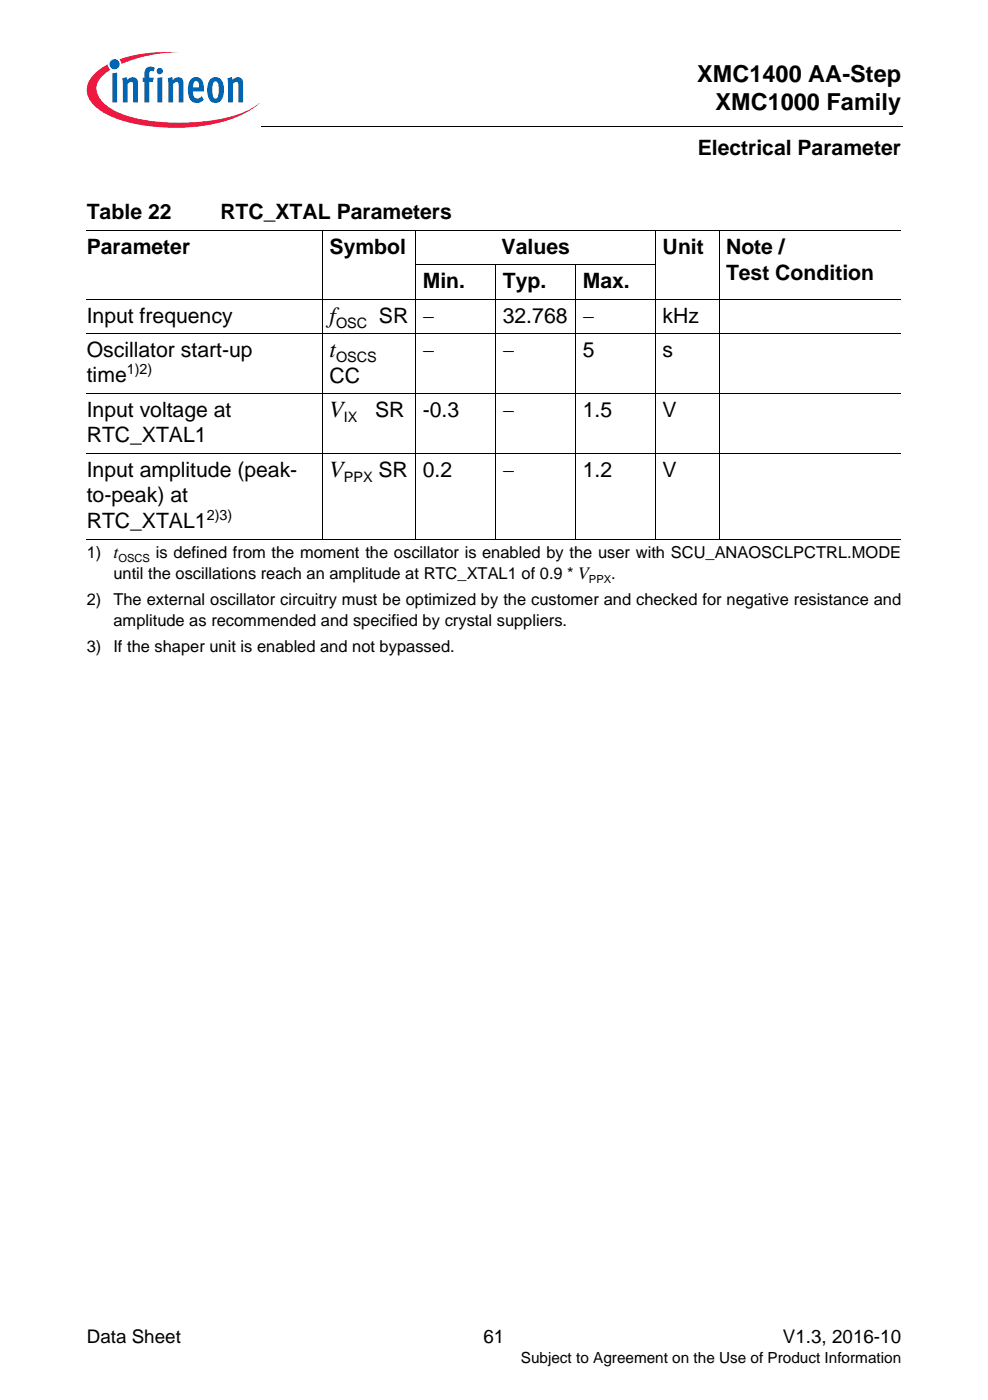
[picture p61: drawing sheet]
<svg xmlns="http://www.w3.org/2000/svg" width="148mm" height="210mm" viewBox="0 0 148 210" stroke-linecap="round" stroke-linejoin="round" font-family="sans-serif">
<defs><g id="words">
<g font-size="3.5">
<text x="104.4" y="12.2">XMC1400 AA-Step</text>
<text x="107.2" y="16.5">XMC1000 Family</text>
<text x="49.4" y="48.4">f</text>
<text x="49.4" y="53.5">t</text>
<text x="49.4" y="62.5">V</text>
<text x="49.4" y="71.5">V</text>
</g>
<g font-size="3.2">
<text x="104.5" y="23.3">Electrical Parameter</text>
<text x="13" y="32.8">Table 22</text>
<text x="33" y="32.8">RTC_XTAL Parameters</text>
<text x="13" y="38.1">Parameter</text>
<text x="49.4" y="38.1">Symbol</text>
<text x="75.1" y="38.1">Values</text>
<text x="99.3" y="38.1">Unit</text>
<text x="108.8" y="38.1">Note /</text>
<text x="63.3" y="43.3">Min.</text>
<text x="75.3" y="43.3">Typ.</text>
<text x="87.3" y="43.3">Max.</text>
<text x="108.8" y="42">Test Condition</text>
<text x="13" y="53.5">Oscillator start-up</text>
<text x="13" y="48.4">Input frequency</text>
<text x="56.8" y="48.4">SR</text>
<text x="63.3" y="48.4">−</text>
<text x="63.3" y="53.5">−</text>
<text x="75.3" y="48.4">32.768</text>
<text x="75.3" y="53.5">−</text>
<text x="87.3" y="48.4">−</text>
<text x="87.3" y="53.5">5</text>
<text x="99.3" y="48.4">kHz</text>
<text x="99.3" y="53.5">s</text>
<text x="13" y="57.3">time</text>
<text x="49.4" y="57.3">CC</text>
<text x="13" y="62.5">Input voltage at</text>
<text x="56.2" y="62.5">SR</text>
<text x="63.3" y="62.5">-0.3</text>
<text x="75.3" y="62.5">−</text>
<text x="87.3" y="62.5">1.5</text>
<text x="99.2" y="62.5">V</text>
<text x="13" y="71.5">Input amplitude (peak-</text>
<text x="13" y="66.3">RTC_XTAL1</text>
<text x="56.7" y="71.5">SR</text>
<text x="63.3" y="71.5">0.2</text>
<text x="75.3" y="71.5">−</text>
<text x="87.3" y="71.5">1.2</text>
<text x="99.2" y="71.5">V</text>
<text x="13" y="75.3">to-peak) at</text>
<text x="13" y="79.2">RTC_XTAL1</text>
</g>
<g font-size="2.8">
<text x="13" y="201.3">Data Sheet</text>
<text x="72.4" y="201.3">61</text>
<text x="117.3" y="201.3">V1.3, 2016-10</text>
</g>
<g font-size="2.5">
<text x="13" y="83.6">1) t</text>
<text x="23.3" y="83.6">is defined from the moment the oscillator is enabled by the user with SCU_ANAOSCLPCTRL.MODE</text>
<text x="17" y="86.8">until the oscillations reach an amplitude at RTC_XTAL1 of 0.9 * V</text>
<text x="91.6" y="86.8">.</text>
<text x="13" y="90.7">2)</text>
<text x="17" y="90.7">The external oscillator circuitry must be optimized by the customer and checked for negative resistance and</text>
<text x="17" y="93.8">amplitude as recommended and specified by crystal suppliers.</text>
<text x="13" y="97.7">3)</text>
<text x="17" y="97.7">If the shaper unit is enabled and not bypassed.</text>
</g>
<text font-size="2.3" x="78" y="204.4">Subject to Agreement on the Use of Product Information</text>
<g font-size="2.2">
<text x="50.3" y="49.2">OSC</text>
<text x="19" y="56.1">1)2)</text>
<text x="50.3" y="54.3">OSCS</text>
<text x="51.5" y="63.3">IX</text>
<text x="31" y="78">2)3)</text>
<text x="51.5" y="72.3">PPX</text>
</g>
<g font-size="1.7">
<text x="17.7" y="84.2">OSCS</text>
<text x="88.2" y="87.4">PPX</text>
</g>
</g></defs>
<circle cx="17.2" cy="9.6" r=".76" fill="#0066b3"/>
<g fill="#ed1941">
<path d="M17.9 8.9l2.4-.7a25.6 25.6 0 0 1 6.5-.4 22.2 22.2 0 0 0-8.2 1.6l-.4 .2z"/>
<path d="M14.3 11l1.8-1.4 .1 .4 .3 .5a4 4 0 0 0-2 2.5 3.3 3.3 0 0 0 1.7 3 15.2 15.2 0 0 0 7.1 2.2 29.4 29.4 0 0 0 13.3-1.4l1.6-.9 .6-.5a12.9 12.9 0 0 1-6.4 3.1 29.2 29.2 0 0 1-15-.7 7.9 7.9 0 0 1-4-2.9 3.1 3.1 0 0 1 .9-3.9z"/>
</g>
<g fill="#0066b3">
<path d="M16.8 11l.7-.1v4.5h-.7z"/>
<path d="M18.3 11.7l.7-.1 .1 .4a.85 .85 0 0 1 1-.4 .85 .85 0 0 1 .6 .9v2.9h-.7l-.1-2.9a.29 .29 0 0 0-.4-.2l-.4 .3v2.8h-.7z"/>
<path d="M22 10.2l.3-.2 .7 .1 .2 .1-.2 .5a.35 .35 0 0 0-.6 .1v.9h.6l-.1 .6h-.5v3.1h-.8v-3.1h-.2v-.6h.2v-.5a1.24 1.24 0 0 1 .4-1z"/>
<path d="M25.1 11.7l.7-.1 .1 .4a.85 .85 0 0 1 1-.4 .85 .85 0 0 1 .6 .9v2.9h-.7l-.1-2.9a.29 .29 0 0 0-.4-.2l-.4 .3v2.8h-.7z"/>
<path d="M34.1 11.7l.6-.1 .1 .4a.85 .85 0 0 1 1-.4 .85 .85 0 0 1 .6 .9v2.9h-.7v-2.9a.29 .29 0 0 0-.5-.2l-.3 .3v2.8h-.7z"/>
<path d="M23.5 10.7a.47 .47 0 0 1 .9 0 .47 .47 0 0 1-.9 0zM23.6 11.7l.7-.1v3.8h-.7z"/>
<path d="M28.7 11.8a1.09 1.09 0 0 1 1.1-.2 1.09 1.09 0 0 1 .7 1l.1 1.1h-1.7a.75 .75 0 0 0 .2 .8 .75 .75 0 0 0 .9 .1l.2-.2 .3 .5a1.3 1.3 0 0 1-1.5 .5 1.3 1.3 0 0 1-.8-1.3v-1.1a1.89 1.89 0 0 1 .5-1.2zM29.2 12.2l-.2 .2-.1 .7h.9v-.5a.42 .42 0 0 0-.6-.4z"/>
<path d="M31.5 11.8a1.12 1.12 0 0 1 1.9 .6 3 3 0 0 1-.4 2.7 1.13 1.13 0 0 1-1.1 .3 1.13 1.13 0 0 1-.8-1v-.5a2.83 2.83 0 0 1 .4-2.1zM32 12.3l-.1 .4-.1 1.1a.89 .89 0 0 0 .5 1 1.08 1.08 0 0 0 .5-1.3v-.3a.83 .83 0 0 0-.5-1z"/>
</g>
<path d="M39.1 18.8v.2z" fill="#000"/>
<path d="M39.1 18.9h96.1" fill="none" stroke="#000" stroke-width=".15"/>
<path d="M13 20.2h32.8v4h-32.8z" fill="#fff"/>
<g fill="none" stroke="#000" stroke-width=".15">
<path d="M13 34.6h122M48.3 34.6v46.3M62.2 39.7h36.1M62.3 34.6v46.3M74.3 39.7v41.2M86.2 39.7v41.2M98.2 34.6v46.3M107.7 34.6v46.3M13 44.9h122M13 50h122M13 58.9h122M13 67.9h122"/>
<path d="M13 80.8h122"/>
</g>
<use href="#words"/>
</svg>
